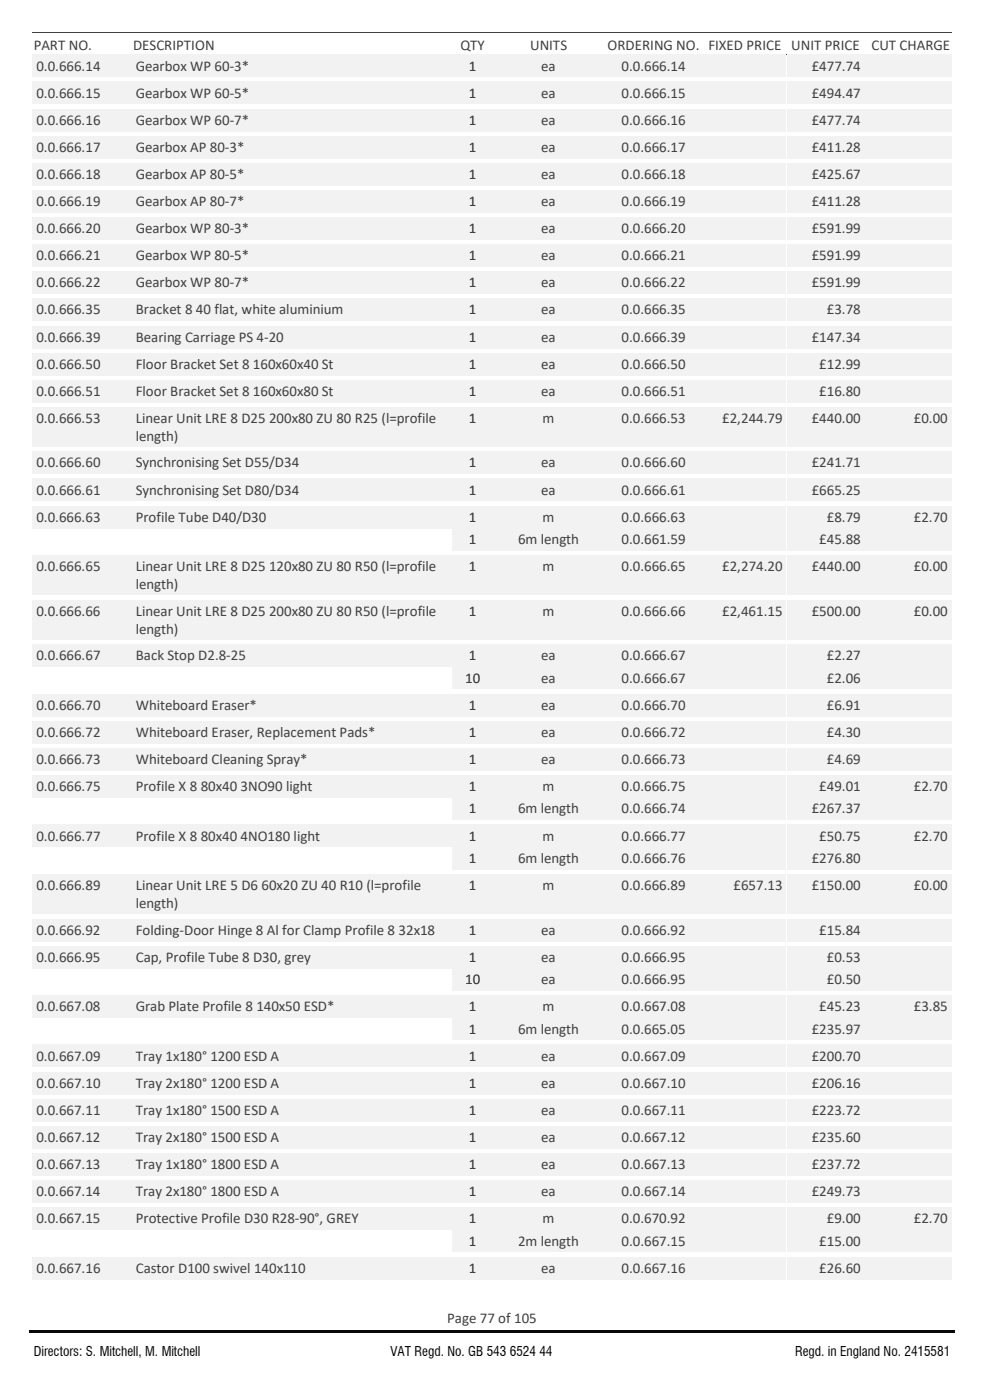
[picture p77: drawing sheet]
<svg xmlns="http://www.w3.org/2000/svg" width="210mm" height="297mm" viewBox="0 0 210 297" stroke-linecap="round" stroke-linejoin="round" font-family="sans-serif">
<defs><g id="words">
<g font-size="3.2" fill="#404040">
<text x="7.1" y="10.7">PART NO.</text>
<text x="28.2" y="10.7">DESCRIPTION</text>
<text x="97.6" y="10.7">QTY</text>
<text x="112.3" y="10.7">UNITS</text>
<text x="128.7" y="10.7">ORDERING NO. FIXED PRICE UNIT PRICE</text>
<text x="184.7" y="10.7">CUT CHARGE</text>
<text x="7.7" y="15">0.0.666.14</text>
<text x="28.8" y="15">Gearbox WP 60-3*</text>
<text x="114.7" y="15">ea</text>
<text x="131.7" y="15">0.0.666.14</text>
<text x="172" y="15">£477.74</text>
<text x="7.7" y="20.7">0.0.666.15</text>
<text x="28.8" y="20.7">Gearbox WP 60-5*</text>
<text x="114.7" y="20.7">ea</text>
<text x="131.7" y="20.7">0.0.666.15</text>
<text x="172" y="20.7">£494.47</text>
<text x="7.7" y="26.5">0.0.666.16</text>
<text x="28.8" y="26.5">Gearbox WP 60-7*</text>
<text x="114.7" y="26.5">ea</text>
<text x="131.7" y="26.5">0.0.666.16</text>
<text x="172" y="26.5">£477.74</text>
<text x="7.7" y="32.2">0.0.666.17</text>
<text x="28.8" y="32.2">Gearbox AP 80-3*</text>
<text x="114.7" y="32.2">ea</text>
<text x="131.7" y="32.2">0.0.666.17</text>
<text x="172" y="32.2">£411.28</text>
<text x="7.7" y="38">0.0.666.18</text>
<text x="28.8" y="38">Gearbox AP 80-5*</text>
<text x="114.7" y="38">ea</text>
<text x="131.7" y="38">0.0.666.18</text>
<text x="172" y="38">£425.67</text>
<text x="7.7" y="43.7">0.0.666.19</text>
<text x="28.8" y="43.7">Gearbox AP 80-7*</text>
<text x="114.7" y="43.7">ea</text>
<text x="131.7" y="43.7">0.0.666.19</text>
<text x="172" y="43.7">£411.28</text>
<text x="7.7" y="49.5">0.0.666.20</text>
<text x="28.8" y="49.5">Gearbox WP 80-3*</text>
<text x="114.7" y="49.5">ea</text>
<text x="131.7" y="49.5">0.0.666.20</text>
<text x="172" y="49.5">£591.99</text>
<text x="7.7" y="55.2">0.0.666.21</text>
<text x="28.8" y="55.2">Gearbox WP 80-5*</text>
<text x="114.7" y="55.2">ea</text>
<text x="131.7" y="55.2">0.0.666.21</text>
<text x="172" y="55.2">£591.99</text>
<text x="7.7" y="61">0.0.666.22</text>
<text x="28.8" y="61">Gearbox WP 80-7*</text>
<text x="114.7" y="61">ea</text>
<text x="131.7" y="61">0.0.666.22</text>
<text x="172" y="61">£591.99</text>
<text x="7.7" y="66.7">0.0.666.35</text>
<text x="28.8" y="66.7">Bracket 8 40 flat, white aluminium</text>
<text x="114.7" y="66.7">ea</text>
<text x="131.7" y="66.7">0.0.666.35</text>
<text x="175.2" y="66.7">£3.78</text>
<text x="7.7" y="72.5">0.0.666.39</text>
<text x="28.8" y="72.5">Bearing Carriage PS 4-20</text>
<text x="114.7" y="72.5">ea</text>
<text x="131.7" y="72.5">0.0.666.39</text>
<text x="172" y="72.5">£147.34</text>
<text x="7.7" y="78.2">0.0.666.50</text>
<text x="7.7" y="84">0.0.666.51</text>
<text x="28.8" y="78.2">Floor Bracket Set 8 160x60x40 St</text>
<text x="28.8" y="84">Floor Bracket Set 8 160x60x80 St</text>
<text x="114.7" y="78.2">ea</text>
<text x="114.7" y="84">ea</text>
<text x="131.7" y="78.2">0.0.666.50</text>
<text x="131.7" y="84">0.0.666.51</text>
<text x="173.6" y="78.2">£12.99</text>
<text x="173.6" y="84">£16.80</text>
<text x="7.7" y="89.7">0.0.666.53</text>
<text x="28.8" y="89.7">Linear Unit LRE 8 D25 200x80 ZU 80 R25 (l=profile</text>
<text x="115" y="89.7">m</text>
<text x="131.7" y="89.7">0.0.666.53</text>
<text x="153" y="89.7">£2,244.79</text>
<text x="172" y="89.7">£440.00</text>
<text x="193.6" y="89.7">£0.00</text>
<text x="28.8" y="93.6">length)</text>
<text x="7.7" y="99.2">0.0.666.60</text>
<text x="28.8" y="99.2">Synchronising Set D55/D34</text>
<text x="114.7" y="99.2">ea</text>
<text x="131.7" y="99.2">0.0.666.60</text>
<text x="172" y="99.2">£241.71</text>
<text x="7.7" y="104.9">0.0.666.61</text>
<text x="28.8" y="104.9">Synchronising Set D80/D34</text>
<text x="114.7" y="104.9">ea</text>
<text x="131.7" y="104.9">0.0.666.61</text>
<text x="172" y="104.9">£665.25</text>
<text x="7.7" y="110.7">0.0.666.63</text>
<text x="28.8" y="110.7">Profile Tube D40/D30</text>
<text x="115" y="110.7">m</text>
<text x="131.7" y="110.7">0.0.666.63</text>
<text x="175.2" y="110.7">£8.79</text>
<text x="193.6" y="110.7">£2.70</text>
<text x="109.8" y="115.4">6m length</text>
<text x="131.7" y="115.4">0.0.661.59</text>
<text x="173.6" y="115.4">£45.88</text>
<text x="7.7" y="121.1">0.0.666.65</text>
<text x="28.8" y="121.1">Linear Unit LRE 8 D25 120x80 ZU 80 R50 (l=profile</text>
<text x="28.8" y="125">length)</text>
<text x="115" y="121.1">m</text>
<text x="131.7" y="121.1">0.0.666.65</text>
<text x="153" y="121.1">£2,274.20</text>
<text x="172" y="121.1">£440.00</text>
<text x="193.6" y="121.1">£0.00</text>
<text x="7.7" y="130.6">0.0.666.66</text>
<text x="28.8" y="130.6">Linear Unit LRE 8 D25 200x80 ZU 80 R50 (l=profile</text>
<text x="115" y="130.6">m</text>
<text x="131.7" y="130.6">0.0.666.66</text>
<text x="153" y="130.6">£2,461.15</text>
<text x="172" y="130.6">£500.00</text>
<text x="193.6" y="130.6">£0.00</text>
<text x="28.8" y="134.5">length)</text>
<text x="7.7" y="140.1">0.0.666.67</text>
<text x="28.8" y="140.1">Back Stop D2.8-25</text>
<text x="114.7" y="140.1">ea</text>
<text x="131.7" y="140.1">0.0.666.67</text>
<text x="175.2" y="140.1">£2.27</text>
<text x="114.7" y="144.8">ea</text>
<text x="131.7" y="144.8">0.0.666.67</text>
<text x="175.2" y="144.8">£2.06</text>
<text x="7.7" y="150.6">0.0.666.70</text>
<text x="28.8" y="150.6">Whiteboard Eraser*</text>
<text x="114.7" y="150.6">ea</text>
<text x="131.7" y="150.6">0.0.666.70</text>
<text x="175.2" y="150.6">£6.91</text>
<text x="7.7" y="156.3">0.0.666.72</text>
<text x="28.8" y="156.3">Whiteboard Eraser, Replacement Pads*</text>
<text x="114.7" y="156.3">ea</text>
<text x="131.7" y="156.3">0.0.666.72</text>
<text x="175.2" y="156.3">£4.30</text>
<text x="7.7" y="162">0.0.666.73</text>
<text x="7.7" y="167.8">0.0.666.75</text>
<text x="28.8" y="162">Whiteboard Cleaning Spray*</text>
<text x="28.8" y="167.8">Profile X 8 80x40 3NO90 light</text>
<text x="114.7" y="162">ea</text>
<text x="115" y="167.8">m</text>
<text x="131.7" y="162">0.0.666.73</text>
<text x="131.7" y="167.8">0.0.666.75</text>
<text x="173.6" y="167.8">£49.01</text>
<text x="175.2" y="162">£4.69</text>
<text x="193.6" y="167.8">£2.70</text>
<text x="109.8" y="172.5">6m length</text>
<text x="131.7" y="172.5">0.0.666.74</text>
<text x="172" y="172.5">£267.37</text>
<text x="7.7" y="178.3">0.0.666.77</text>
<text x="28.8" y="178.3">Profile X 8 80x40 4NO180 light</text>
<text x="115" y="178.3">m</text>
<text x="131.7" y="178.3">0.0.666.77</text>
<text x="173.6" y="178.3">£50.75</text>
<text x="193.6" y="178.3">£2.70</text>
<text x="109.8" y="183.1">6m length</text>
<text x="131.7" y="183.1">0.0.666.76</text>
<text x="172" y="183.1">£276.80</text>
<text x="7.7" y="188.8">0.0.666.89</text>
<text x="28.8" y="188.8">Linear Unit LRE 5 D6 60x20 ZU 40 R10 (l=profile</text>
<text x="115" y="188.8">m</text>
<text x="131.7" y="188.8">0.0.666.89</text>
<text x="155.4" y="188.8">£657.13</text>
<text x="172" y="188.8">£150.00</text>
<text x="193.6" y="188.8">£0.00</text>
<text x="28.8" y="192.7">length)</text>
<text x="7.7" y="198.3">0.0.666.92</text>
<text x="7.7" y="204">0.0.666.95</text>
<text x="28.8" y="198.3">Folding-Door Hinge 8 Al for Clamp Profile 8 32x18</text>
<text x="28.8" y="204">Cap, Profile Tube 8 D30, grey</text>
<text x="114.7" y="198.3">ea</text>
<text x="114.7" y="204">ea</text>
<text x="131.7" y="198.3">0.0.666.92</text>
<text x="131.7" y="204">0.0.666.95</text>
<text x="173.6" y="198.3">£15.84</text>
<text x="175.2" y="204">£0.53</text>
<text x="114.7" y="208.7">ea</text>
<text x="131.7" y="208.7">0.0.666.95</text>
<text x="175.2" y="208.7">£0.50</text>
<text x="7.7" y="214.5">0.0.667.08</text>
<text x="28.8" y="214.5">Grab Plate Profile 8 140x50 ESD*</text>
<text x="115" y="214.5">m</text>
<text x="131.7" y="214.5">0.0.667.08</text>
<text x="173.6" y="214.5">£45.23</text>
<text x="193.6" y="214.5">£3.85</text>
<text x="109.8" y="219.2">6m length</text>
<text x="131.7" y="219.2">0.0.665.05</text>
<text x="172" y="219.2">£235.97</text>
<text x="7.7" y="225">0.0.667.09</text>
<text x="28.8" y="225">Tray 1x180° 1200 ESD A</text>
<text x="114.7" y="225">ea</text>
<text x="131.7" y="225">0.0.667.09</text>
<text x="172" y="225">£200.70</text>
<text x="7.7" y="230.7">0.0.667.10</text>
<text x="28.8" y="230.7">Tray 2x180° 1200 ESD A</text>
<text x="114.7" y="230.7">ea</text>
<text x="131.7" y="230.7">0.0.667.10</text>
<text x="172" y="230.7">£206.16</text>
<text x="7.7" y="236.5">0.0.667.11</text>
<text x="28.8" y="236.5">Tray 1x180° 1500 ESD A</text>
<text x="114.7" y="236.5">ea</text>
<text x="131.7" y="236.5">0.0.667.11</text>
<text x="172" y="236.5">£223.72</text>
<text x="7.7" y="242.2">0.0.667.12</text>
<text x="28.8" y="242.2">Tray 2x180° 1500 ESD A</text>
<text x="114.7" y="242.2">ea</text>
<text x="131.7" y="242.2">0.0.667.12</text>
<text x="172" y="242.2">£235.60</text>
<text x="7.7" y="248">0.0.667.13</text>
<text x="28.8" y="248">Tray 1x180° 1800 ESD A</text>
<text x="114.7" y="248">ea</text>
<text x="131.7" y="248">0.0.667.13</text>
<text x="172" y="248">£237.72</text>
<text x="7.7" y="253.7">0.0.667.14</text>
<text x="28.8" y="253.7">Tray 2x180° 1800 ESD A</text>
<text x="114.7" y="253.7">ea</text>
<text x="131.7" y="253.7">0.0.667.14</text>
<text x="172" y="253.7">£249.73</text>
<text x="7.7" y="259.5">0.0.667.15</text>
<text x="28.8" y="259.5">Protective Profile D30 R28-90°, GREY</text>
<text x="115" y="259.5">m</text>
<text x="131.7" y="259.5">0.0.670.92</text>
<text x="175.2" y="259.5">£9.00</text>
<text x="193.6" y="259.5">£2.70</text>
<text x="7.7" y="270">0.0.667.16</text>
<text x="28.8" y="270">Castor D100 swivel 140x110</text>
<text x="109.8" y="264.2">2m length</text>
<text x="114.7" y="270">ea</text>
<text x="131.7" y="264.2">0.0.667.15</text>
<text x="131.7" y="270">0.0.667.16</text>
<text x="173.6" y="264.2">£15.00</text>
<text x="173.6" y="270">£26.60</text>
<text x="94.8" y="280.5">Page 77 of 105</text>
</g>
<g font-size="3.2" fill="#222a35">
<text x="99.4" y="15">1</text>
<text x="99.4" y="20.7">1</text>
<text x="99.4" y="26.5">1</text>
<text x="99.4" y="32.2">1</text>
<text x="99.4" y="38">1</text>
<text x="99.4" y="43.7">1</text>
<text x="99.4" y="49.5">1</text>
<text x="99.4" y="55.2">1</text>
<text x="99.4" y="61">1</text>
<text x="99.4" y="66.7">1</text>
<text x="99.4" y="72.5">1</text>
<text x="99.4" y="78.2">1</text>
<text x="99.4" y="84">1</text>
<text x="99.4" y="89.7">1</text>
<text x="99.4" y="99.2">1</text>
<text x="99.4" y="104.9">1</text>
<text x="99.4" y="110.7">1</text>
<text x="99.4" y="115.4">1</text>
<text x="99.4" y="121.1">1</text>
<text x="99.4" y="130.6">1</text>
<text x="99.4" y="140.1">1</text>
<text x="98.6" y="144.8">10</text>
<text x="99.4" y="150.6">1</text>
<text x="99.4" y="156.3">1</text>
<text x="99.4" y="162">1</text>
<text x="99.4" y="167.8">1</text>
<text x="99.4" y="172.5">1</text>
<text x="99.4" y="178.3">1</text>
<text x="99.4" y="183.1">1</text>
<text x="99.4" y="188.8">1</text>
<text x="99.4" y="198.3">1</text>
<text x="99.4" y="204">1</text>
<text x="98.6" y="208.7">10</text>
<text x="99.4" y="214.5">1</text>
<text x="99.4" y="219.2">1</text>
<text x="99.4" y="225">1</text>
<text x="99.4" y="230.7">1</text>
<text x="99.4" y="236.5">1</text>
<text x="99.4" y="242.2">1</text>
<text x="99.4" y="248">1</text>
<text x="99.4" y="253.7">1</text>
<text x="99.4" y="259.5">1</text>
<text x="99.4" y="264.2">1</text>
<text x="99.4" y="270">1</text>
</g>
<g font-size="2.8">
<text x="7.1" y="287.6">Directors: S. Mitchell, M. Mitchell</text>
<text x="82.7" y="287.6">VAT Regd. No. GB 543 6524 44</text>
<text x="168.5" y="287.6">Regd. in England No. 2415581</text>
</g>
</g></defs>
<path d="M104.5 6.9h23.5" fill="none" stroke="#404040" stroke-width=".21"/>
<path d="M104.5 6.9h23.5" fill="none" stroke="#404040" stroke-width=".21"/>
<path d="M104.5 11.6h23.5" fill="none" stroke="#404040" stroke-width=".21"/>
<path d="M104.5 11.6h23.5" fill="none" stroke="#404040" stroke-width=".21"/>
<path d="M6.8 6.9h21.2" fill="none" stroke="#404040" stroke-width=".21"/>
<path d="M6.8 6.9h21.2" fill="none" stroke="#404040" stroke-width=".21"/>
<path d="M6.8 11.6h21.2" fill="none" stroke="#404040" stroke-width=".21"/>
<path d="M6.8 11.6h21.2" fill="none" stroke="#404040" stroke-width=".21"/>
<path d="M95.8 6.9h8.8" fill="none" stroke="#404040" stroke-width=".21"/>
<path d="M95.8 6.9h8.8" fill="none" stroke="#404040" stroke-width=".21"/>
<path d="M95.8 11.6h8.8" fill="none" stroke="#404040" stroke-width=".21"/>
<path d="M95.8 11.6h8.8" fill="none" stroke="#404040" stroke-width=".21"/>
<path d="M183.2 6.9h18.5" fill="none" stroke="#404040" stroke-width=".21"/>
<path d="M183.2 6.9h18.5" fill="none" stroke="#404040" stroke-width=".21"/>
<path d="M183.2 11.6h18.5" fill="none" stroke="#404040" stroke-width=".21"/>
<path d="M183.2 11.6h18.5" fill="none" stroke="#404040" stroke-width=".21"/>
<path d="M166.6 6.9h16.7" fill="none" stroke="#404040" stroke-width=".21"/>
<path d="M166.6 6.9h16.7" fill="none" stroke="#404040" stroke-width=".21"/>
<path d="M166.6 11.6h16.7" fill="none" stroke="#404040" stroke-width=".21"/>
<path d="M166.6 11.6h16.7" fill="none" stroke="#404040" stroke-width=".21"/>
<path d="M149 6.9h17.7" fill="none" stroke="#404040" stroke-width=".21"/>
<path d="M149 6.9h17.7" fill="none" stroke="#404040" stroke-width=".21"/>
<path d="M149 11.6h17.7" fill="none" stroke="#404040" stroke-width=".21"/>
<path d="M149 11.6h17.7" fill="none" stroke="#404040" stroke-width=".21"/>
<path d="M127.9 6.9h21.1" fill="none" stroke="#404040" stroke-width=".21"/>
<path d="M127.9 6.9h21.1" fill="none" stroke="#404040" stroke-width=".21"/>
<path d="M127.9 11.6h21.1" fill="none" stroke="#404040" stroke-width=".21"/>
<path d="M127.9 11.6h21.1" fill="none" stroke="#404040" stroke-width=".21"/>
<path d="M27.9 6.9h68" fill="none" stroke="#404040" stroke-width=".21"/>
<path d="M27.9 6.9h68" fill="none" stroke="#404040" stroke-width=".21"/>
<path d="M27.9 11.6h68" fill="none" stroke="#404040" stroke-width=".21"/>
<path d="M27.9 11.6h68" fill="none" stroke="#404040" stroke-width=".21"/>
<g fill="#f2f2f2">
<path d="M6.9 11.6h21v4.7h-21z" fill-rule="evenodd"/>
<path d="M95.9 11.6h8.6v4.7h-8.6z" fill-rule="evenodd"/>
<path d="M128 11.6h21v4.7h-21z" fill-rule="evenodd"/>
<path d="M149 11.6h17.6v4.7h-17.6z" fill-rule="evenodd"/>
<path d="M166.7 11.6h16.5v4.7h-16.5z" fill-rule="evenodd"/>
<path d="M183.3 11.6h18.3v4.7h-18.3z" fill-rule="evenodd"/>
<path d="M28 11.6h67.8v4.7h-67.8z" fill-rule="evenodd"/>
<path d="M104.6 11.6h23.3v4.7h-23.3z" fill-rule="evenodd"/>
<path d="M6.9 17.4h21v4.7h-21z" fill-rule="evenodd"/>
<path d="M95.9 17.4h8.6v4.7h-8.6z" fill-rule="evenodd"/>
<path d="M128 17.4h21v4.7h-21z" fill-rule="evenodd"/>
<path d="M149 17.4h17.6v4.7h-17.6z" fill-rule="evenodd"/>
<path d="M166.7 17.4h16.5v4.7h-16.5z" fill-rule="evenodd"/>
<path d="M183.3 17.4h18.3v4.7h-18.3z" fill-rule="evenodd"/>
<path d="M28 17.4h67.8v4.7h-67.8z" fill-rule="evenodd"/>
<path d="M104.6 17.4h23.3v4.7h-23.3z" fill-rule="evenodd"/>
<path d="M6.9 23.2h21v4.6h-21z" fill-rule="evenodd"/>
<path d="M95.9 23.2h8.6v4.6h-8.6z" fill-rule="evenodd"/>
<path d="M128 23.2h21v4.6h-21z" fill-rule="evenodd"/>
<path d="M149 23.2h17.6v4.6h-17.6z" fill-rule="evenodd"/>
<path d="M166.7 23.2h16.5v4.6h-16.5z" fill-rule="evenodd"/>
<path d="M183.3 23.2h18.3v4.6h-18.3z" fill-rule="evenodd"/>
<path d="M28 23.2h67.8v4.6h-67.8z" fill-rule="evenodd"/>
<path d="M104.6 23.2h23.3v4.6h-23.3z" fill-rule="evenodd"/>
<path d="M6.9 28.9h21v4.7h-21z" fill-rule="evenodd"/>
<path d="M95.9 28.9h8.6v4.7h-8.6z" fill-rule="evenodd"/>
<path d="M128 28.9h21v4.7h-21z" fill-rule="evenodd"/>
<path d="M149 28.9h17.6v4.7h-17.6z" fill-rule="evenodd"/>
<path d="M166.7 28.9h16.5v4.7h-16.5z" fill-rule="evenodd"/>
<path d="M183.3 28.9h18.3v4.7h-18.3z" fill-rule="evenodd"/>
<path d="M28 28.9h67.8v4.7h-67.8z" fill-rule="evenodd"/>
<path d="M104.6 28.9h23.3v4.7h-23.3z" fill-rule="evenodd"/>
<path d="M6.9 34.6h21v4.7h-21z" fill-rule="evenodd"/>
<path d="M95.9 34.6h8.6v4.7h-8.6z" fill-rule="evenodd"/>
<path d="M128 34.6h21v4.7h-21z" fill-rule="evenodd"/>
<path d="M149 34.6h17.6v4.7h-17.6z" fill-rule="evenodd"/>
<path d="M166.7 34.6h16.5v4.7h-16.5z" fill-rule="evenodd"/>
<path d="M183.3 34.6h18.3v4.7h-18.3z" fill-rule="evenodd"/>
<path d="M28 34.6h67.8v4.7h-67.8z" fill-rule="evenodd"/>
<path d="M104.6 34.6h23.3v4.7h-23.3z" fill-rule="evenodd"/>
<path d="M6.9 40.4h21v4.7h-21z" fill-rule="evenodd"/>
<path d="M95.9 40.4h8.6v4.7h-8.6z" fill-rule="evenodd"/>
<path d="M128 40.4h21v4.7h-21z" fill-rule="evenodd"/>
<path d="M149 40.4h17.6v4.7h-17.6z" fill-rule="evenodd"/>
<path d="M166.7 40.4h16.5v4.7h-16.5z" fill-rule="evenodd"/>
<path d="M183.3 40.4h18.3v4.7h-18.3z" fill-rule="evenodd"/>
<path d="M28 40.4h67.8v4.7h-67.8z" fill-rule="evenodd"/>
<path d="M104.6 40.4h23.3v4.7h-23.3z" fill-rule="evenodd"/>
<path d="M6.9 46.2h21v4.6h-21z" fill-rule="evenodd"/>
<path d="M95.9 46.2h8.6v4.6h-8.6z" fill-rule="evenodd"/>
<path d="M128 46.2h21v4.6h-21z" fill-rule="evenodd"/>
<path d="M149 46.2h17.6v4.6h-17.6z" fill-rule="evenodd"/>
<path d="M166.7 46.2h16.5v4.6h-16.5z" fill-rule="evenodd"/>
<path d="M183.3 46.2h18.3v4.6h-18.3z" fill-rule="evenodd"/>
<path d="M28 46.2h67.8v4.6h-67.8z" fill-rule="evenodd"/>
<path d="M104.6 46.2h23.3v4.6h-23.3z" fill-rule="evenodd"/>
<path d="M6.9 51.9h21v4.7h-21z" fill-rule="evenodd"/>
<path d="M95.9 51.9h8.6v4.7h-8.6z" fill-rule="evenodd"/>
<path d="M128 51.9h21v4.7h-21z" fill-rule="evenodd"/>
<path d="M149 51.9h17.6v4.7h-17.6z" fill-rule="evenodd"/>
<path d="M166.7 51.9h16.5v4.7h-16.5z" fill-rule="evenodd"/>
<path d="M183.3 51.9h18.3v4.7h-18.3z" fill-rule="evenodd"/>
<path d="M28 51.9h67.8v4.7h-67.8z" fill-rule="evenodd"/>
<path d="M104.6 51.9h23.3v4.7h-23.3z" fill-rule="evenodd"/>
<path d="M6.9 57.6h21v4.7h-21z" fill-rule="evenodd"/>
<path d="M95.9 57.6h8.6v4.7h-8.6z" fill-rule="evenodd"/>
<path d="M128 57.6h21v4.7h-21z" fill-rule="evenodd"/>
<path d="M149 57.6h17.6v4.7h-17.6z" fill-rule="evenodd"/>
<path d="M166.7 57.6h16.5v4.7h-16.5z" fill-rule="evenodd"/>
<path d="M183.3 57.6h18.3v4.7h-18.3z" fill-rule="evenodd"/>
<path d="M28 57.6h67.8v4.7h-67.8z" fill-rule="evenodd"/>
<path d="M104.6 57.6h23.3v4.7h-23.3z" fill-rule="evenodd"/>
<path d="M6.9 63.4h21v4.7h-21z" fill-rule="evenodd"/>
<path d="M95.9 63.4h8.6v4.7h-8.6z" fill-rule="evenodd"/>
<path d="M128 63.4h21v4.7h-21z" fill-rule="evenodd"/>
<path d="M149 63.4h17.6v4.7h-17.6z" fill-rule="evenodd"/>
<path d="M166.7 63.4h16.5v4.7h-16.5z" fill-rule="evenodd"/>
<path d="M183.3 63.4h18.3v4.7h-18.3z" fill-rule="evenodd"/>
<path d="M28 63.4h67.8v4.7h-67.8z" fill-rule="evenodd"/>
<path d="M104.6 63.4h23.3v4.7h-23.3z" fill-rule="evenodd"/>
<path d="M6.9 69.2h21v4.6h-21z" fill-rule="evenodd"/>
<path d="M95.9 69.2h8.6v4.6h-8.6z" fill-rule="evenodd"/>
<path d="M128 69.2h21v4.6h-21z" fill-rule="evenodd"/>
<path d="M149 69.2h17.6v4.6h-17.6z" fill-rule="evenodd"/>
<path d="M166.7 69.2h16.5v4.6h-16.5z" fill-rule="evenodd"/>
<path d="M183.3 69.2h18.3v4.6h-18.3z" fill-rule="evenodd"/>
<path d="M28 69.2h67.8v4.6h-67.8z" fill-rule="evenodd"/>
<path d="M104.6 69.2h23.3v4.6h-23.3z" fill-rule="evenodd"/>
<path d="M6.9 74.9h21v4.7h-21z" fill-rule="evenodd"/>
<path d="M95.9 74.9h8.6v4.7h-8.6z" fill-rule="evenodd"/>
<path d="M128 74.9h21v4.7h-21z" fill-rule="evenodd"/>
<path d="M149 74.9h17.6v4.7h-17.6z" fill-rule="evenodd"/>
<path d="M166.7 74.9h16.5v4.7h-16.5z" fill-rule="evenodd"/>
<path d="M183.3 74.9h18.3v4.7h-18.3z" fill-rule="evenodd"/>
<path d="M28 74.9h67.8v4.7h-67.8z" fill-rule="evenodd"/>
<path d="M104.6 74.9h23.3v4.7h-23.3z" fill-rule="evenodd"/>
<path d="M6.9 80.6h21v4.7h-21z" fill-rule="evenodd"/>
<path d="M95.9 80.6h8.6v4.7h-8.6z" fill-rule="evenodd"/>
<path d="M128 80.6h21v4.7h-21z" fill-rule="evenodd"/>
<path d="M149 80.6h17.6v4.7h-17.6z" fill-rule="evenodd"/>
<path d="M166.7 80.6h16.5v4.7h-16.5z" fill-rule="evenodd"/>
<path d="M183.3 80.6h18.3v4.7h-18.3z" fill-rule="evenodd"/>
<path d="M28 80.6h67.8v4.7h-67.8z" fill-rule="evenodd"/>
<path d="M104.6 80.6h23.3v4.7h-23.3z" fill-rule="evenodd"/>
<path d="M6.9 86.4h21v8.4h-21z" fill-rule="evenodd"/>
<path d="M95.9 86.4h8.6v8.4h-8.6z" fill-rule="evenodd"/>
<path d="M128 86.4h21v8.4h-21z" fill-rule="evenodd"/>
<path d="M149 86.4h17.6v8.4h-17.6z" fill-rule="evenodd"/>
<path d="M166.7 86.4h16.5v8.4h-16.5z" fill-rule="evenodd"/>
<path d="M183.3 86.4h18.3v8.4h-18.3z" fill-rule="evenodd"/>
<path d="M28 86.4h67.8v8.4h-67.8z" fill-rule="evenodd"/>
<path d="M104.6 86.4h23.3v8.4h-23.3z" fill-rule="evenodd"/>
<path d="M6.9 95.8h21v4.7h-21z" fill-rule="evenodd"/>
<path d="M95.9 95.8h8.6v4.7h-8.6z" fill-rule="evenodd"/>
<path d="M128 95.8h21v4.7h-21z" fill-rule="evenodd"/>
<path d="M149 95.8h17.6v4.7h-17.6z" fill-rule="evenodd"/>
<path d="M166.7 95.8h16.5v4.7h-16.5z" fill-rule="evenodd"/>
<path d="M183.3 95.8h18.3v4.7h-18.3z" fill-rule="evenodd"/>
<path d="M28 95.8h67.8v4.7h-67.8z" fill-rule="evenodd"/>
<path d="M104.6 95.8h23.3v4.7h-23.3z" fill-rule="evenodd"/>
<path d="M6.9 101.6h21v4.6h-21z" fill-rule="evenodd"/>
<path d="M95.9 101.6h8.6v4.6h-8.6z" fill-rule="evenodd"/>
<path d="M128 101.6h21v4.6h-21z" fill-rule="evenodd"/>
<path d="M149 101.6h17.6v4.6h-17.6z" fill-rule="evenodd"/>
<path d="M166.7 101.6h16.5v4.6h-16.5z" fill-rule="evenodd"/>
<path d="M183.3 101.6h18.3v4.6h-18.3z" fill-rule="evenodd"/>
<path d="M28 101.6h67.8v4.6h-67.8z" fill-rule="evenodd"/>
<path d="M104.6 101.6h23.3v4.6h-23.3z" fill-rule="evenodd"/>
<path d="M6.9 107.4h21v4.6h-21z" fill-rule="evenodd"/>
<path d="M95.9 107.4h8.6v4.6h-8.6z" fill-rule="evenodd"/>
<path d="M128 107.4h21v4.6h-21z" fill-rule="evenodd"/>
<path d="M149 107.4h17.6v4.6h-17.6z" fill-rule="evenodd"/>
<path d="M166.7 107.4h16.5v4.6h-16.5z" fill-rule="evenodd"/>
<path d="M183.3 107.4h18.3v4.6h-18.3z" fill-rule="evenodd"/>
<path d="M28 107.4h67.8v4.6h-67.8z" fill-rule="evenodd"/>
<path d="M104.6 107.4h23.3v4.6h-23.3z" fill-rule="evenodd"/>
<path d="M95.9 112.1h8.6v4.7h-8.6z" fill-rule="evenodd"/>
<path d="M128 112.1h21v4.7h-21z" fill-rule="evenodd"/>
<path d="M149 112.1h17.6v4.7h-17.6z" fill-rule="evenodd"/>
<path d="M166.7 112.1h16.5v4.7h-16.5z" fill-rule="evenodd"/>
<path d="M183.3 112.1h18.3v4.7h-18.3z" fill-rule="evenodd"/>
<path d="M104.6 112.1h23.3v4.7h-23.3z" fill-rule="evenodd"/>
<path d="M6.9 117.8h21v8.4h-21z" fill-rule="evenodd"/>
<path d="M95.9 117.8h8.6v8.4h-8.6z" fill-rule="evenodd"/>
<path d="M128 117.8h21v8.4h-21z" fill-rule="evenodd"/>
<path d="M149 117.8h17.6v8.4h-17.6z" fill-rule="evenodd"/>
<path d="M166.7 117.8h16.5v8.4h-16.5z" fill-rule="evenodd"/>
<path d="M183.3 117.8h18.3v8.4h-18.3z" fill-rule="evenodd"/>
<path d="M28 117.8h67.8v8.4h-67.8z" fill-rule="evenodd"/>
<path d="M104.6 117.8h23.3v8.4h-23.3z" fill-rule="evenodd"/>
<path d="M6.9 127.3h21v8.4h-21z" fill-rule="evenodd"/>
<path d="M95.9 127.3h8.6v8.4h-8.6z" fill-rule="evenodd"/>
<path d="M128 127.3h21v8.4h-21z" fill-rule="evenodd"/>
<path d="M149 127.3h17.6v8.4h-17.6z" fill-rule="evenodd"/>
<path d="M166.7 127.3h16.5v8.4h-16.5z" fill-rule="evenodd"/>
<path d="M183.3 127.3h18.3v8.4h-18.3z" fill-rule="evenodd"/>
<path d="M28 127.3h67.8v8.4h-67.8z" fill-rule="evenodd"/>
<path d="M104.6 127.3h23.3v8.4h-23.3z" fill-rule="evenodd"/>
<path d="M6.9 136.7h21v4.7h-21z" fill-rule="evenodd"/>
<path d="M95.9 136.7h8.6v4.7h-8.6z" fill-rule="evenodd"/>
<path d="M128 136.7h21v4.7h-21z" fill-rule="evenodd"/>
<path d="M149 136.7h17.6v4.7h-17.6z" fill-rule="evenodd"/>
<path d="M166.7 136.7h16.5v4.7h-16.5z" fill-rule="evenodd"/>
<path d="M183.3 136.7h18.3v4.7h-18.3z" fill-rule="evenodd"/>
<path d="M28 136.7h67.8v4.7h-67.8z" fill-rule="evenodd"/>
<path d="M104.6 136.7h23.3v4.7h-23.3z" fill-rule="evenodd"/>
<path d="M95.9 141.5h8.6v4.6h-8.6z" fill-rule="evenodd"/>
<path d="M128 141.5h21v4.6h-21z" fill-rule="evenodd"/>
<path d="M149 141.5h17.6v4.6h-17.6z" fill-rule="evenodd"/>
<path d="M166.7 141.5h16.5v4.6h-16.5z" fill-rule="evenodd"/>
<path d="M183.3 141.5h18.3v4.6h-18.3z" fill-rule="evenodd"/>
<path d="M104.6 141.5h23.3v4.6h-23.3z" fill-rule="evenodd"/>
<path d="M6.9 147.2h21v4.7h-21z" fill-rule="evenodd"/>
<path d="M95.9 147.2h8.6v4.7h-8.6z" fill-rule="evenodd"/>
<path d="M128 147.2h21v4.7h-21z" fill-rule="evenodd"/>
<path d="M149 147.2h17.6v4.7h-17.6z" fill-rule="evenodd"/>
<path d="M166.7 147.2h16.5v4.7h-16.5z" fill-rule="evenodd"/>
<path d="M183.3 147.2h18.3v4.7h-18.3z" fill-rule="evenodd"/>
<path d="M28 147.2h67.8v4.7h-67.8z" fill-rule="evenodd"/>
<path d="M104.6 147.2h23.3v4.7h-23.3z" fill-rule="evenodd"/>
<path d="M6.9 153h21v4.7h-21z" fill-rule="evenodd"/>
<path d="M95.9 153h8.6v4.7h-8.6z" fill-rule="evenodd"/>
<path d="M128 153h21v4.7h-21z" fill-rule="evenodd"/>
<path d="M149 153h17.6v4.7h-17.6z" fill-rule="evenodd"/>
<path d="M166.7 153h16.5v4.7h-16.5z" fill-rule="evenodd"/>
<path d="M183.3 153h18.3v4.7h-18.3z" fill-rule="evenodd"/>
<path d="M28 153h67.8v4.7h-67.8z" fill-rule="evenodd"/>
<path d="M104.6 153h23.3v4.7h-23.3z" fill-rule="evenodd"/>
<path d="M6.9 158.7h21v4.7h-21z" fill-rule="evenodd"/>
<path d="M95.9 158.7h8.6v4.7h-8.6z" fill-rule="evenodd"/>
<path d="M128 158.7h21v4.7h-21z" fill-rule="evenodd"/>
<path d="M149 158.7h17.6v4.7h-17.6z" fill-rule="evenodd"/>
<path d="M166.7 158.7h16.5v4.7h-16.5z" fill-rule="evenodd"/>
<path d="M183.3 158.7h18.3v4.7h-18.3z" fill-rule="evenodd"/>
<path d="M28 158.7h67.8v4.7h-67.8z" fill-rule="evenodd"/>
<path d="M104.6 158.7h23.3v4.7h-23.3z" fill-rule="evenodd"/>
<path d="M6.9 164.5h21v4.6h-21z" fill-rule="evenodd"/>
<path d="M95.9 164.5h8.6v4.6h-8.6z" fill-rule="evenodd"/>
<path d="M128 164.5h21v4.6h-21z" fill-rule="evenodd"/>
<path d="M149 164.5h17.6v4.6h-17.6z" fill-rule="evenodd"/>
<path d="M166.7 164.5h16.5v4.6h-16.5z" fill-rule="evenodd"/>
<path d="M183.3 164.5h18.3v4.6h-18.3z" fill-rule="evenodd"/>
<path d="M28 164.5h67.8v4.6h-67.8z" fill-rule="evenodd"/>
<path d="M104.6 164.5h23.3v4.6h-23.3z" fill-rule="evenodd"/>
<path d="M95.9 169.2h8.6v4.7h-8.6z" fill-rule="evenodd"/>
<path d="M128 169.2h21v4.7h-21z" fill-rule="evenodd"/>
<path d="M149 169.2h17.6v4.7h-17.6z" fill-rule="evenodd"/>
<path d="M166.7 169.2h16.5v4.7h-16.5z" fill-rule="evenodd"/>
<path d="M183.3 169.2h18.3v4.7h-18.3z" fill-rule="evenodd"/>
<path d="M104.6 169.2h23.3v4.7h-23.3z" fill-rule="evenodd"/>
<path d="M6.9 175h21v4.6h-21z" fill-rule="evenodd"/>
<path d="M95.9 175h8.6v4.6h-8.6z" fill-rule="evenodd"/>
<path d="M128 175h21v4.6h-21z" fill-rule="evenodd"/>
<path d="M149 175h17.6v4.6h-17.6z" fill-rule="evenodd"/>
<path d="M166.7 175h16.5v4.6h-16.5z" fill-rule="evenodd"/>
<path d="M183.3 175h18.3v4.6h-18.3z" fill-rule="evenodd"/>
<path d="M28 175h67.8v4.6h-67.8z" fill-rule="evenodd"/>
<path d="M104.6 175h23.3v4.6h-23.3z" fill-rule="evenodd"/>
<path d="M95.9 179.7h8.6v4.7h-8.6z" fill-rule="evenodd"/>
<path d="M128 179.7h21v4.7h-21z" fill-rule="evenodd"/>
<path d="M149 179.7h17.6v4.7h-17.6z" fill-rule="evenodd"/>
<path d="M166.7 179.7h16.5v4.7h-16.5z" fill-rule="evenodd"/>
<path d="M183.3 179.7h18.3v4.7h-18.3z" fill-rule="evenodd"/>
<path d="M104.6 179.7h23.3v4.7h-23.3z" fill-rule="evenodd"/>
<path d="M6.9 185.5h21v8.3h-21z" fill-rule="evenodd"/>
<path d="M95.9 185.5h8.6v8.3h-8.6z" fill-rule="evenodd"/>
<path d="M128 185.5h21v8.3h-21z" fill-rule="evenodd"/>
<path d="M149 185.5h17.6v8.3h-17.6z" fill-rule="evenodd"/>
<path d="M166.7 185.5h16.5v8.3h-16.5z" fill-rule="evenodd"/>
<path d="M183.3 185.5h18.3v8.3h-18.3z" fill-rule="evenodd"/>
<path d="M28 185.5h67.8v8.3h-67.8z" fill-rule="evenodd"/>
<path d="M104.6 185.5h23.3v8.3h-23.3z" fill-rule="evenodd"/>
<path d="M6.9 194.9h21v4.7h-21z" fill-rule="evenodd"/>
<path d="M95.9 194.9h8.6v4.7h-8.6z" fill-rule="evenodd"/>
<path d="M128 194.9h21v4.7h-21z" fill-rule="evenodd"/>
<path d="M149 194.9h17.6v4.7h-17.6z" fill-rule="evenodd"/>
<path d="M166.7 194.9h16.5v4.7h-16.5z" fill-rule="evenodd"/>
<path d="M183.3 194.9h18.3v4.7h-18.3z" fill-rule="evenodd"/>
<path d="M28 194.9h67.8v4.7h-67.8z" fill-rule="evenodd"/>
<path d="M104.6 194.9h23.3v4.7h-23.3z" fill-rule="evenodd"/>
<path d="M6.9 200.7h21v4.6h-21z" fill-rule="evenodd"/>
<path d="M95.9 200.7h8.6v4.6h-8.6z" fill-rule="evenodd"/>
<path d="M128 200.7h21v4.6h-21z" fill-rule="evenodd"/>
<path d="M149 200.7h17.6v4.6h-17.6z" fill-rule="evenodd"/>
<path d="M166.7 200.7h16.5v4.6h-16.5z" fill-rule="evenodd"/>
<path d="M183.3 200.7h18.3v4.6h-18.3z" fill-rule="evenodd"/>
<path d="M28 200.7h67.8v4.6h-67.8z" fill-rule="evenodd"/>
<path d="M104.6 200.7h23.3v4.6h-23.3z" fill-rule="evenodd"/>
<path d="M95.9 205.4h8.6v4.7h-8.6z" fill-rule="evenodd"/>
<path d="M128 205.4h21v4.7h-21z" fill-rule="evenodd"/>
<path d="M149 205.4h17.6v4.7h-17.6z" fill-rule="evenodd"/>
<path d="M166.7 205.4h16.5v4.7h-16.5z" fill-rule="evenodd"/>
<path d="M183.3 205.4h18.3v4.7h-18.3z" fill-rule="evenodd"/>
<path d="M104.6 205.4h23.3v4.7h-23.3z" fill-rule="evenodd"/>
<path d="M6.9 211.2h21v4.7h-21z" fill-rule="evenodd"/>
<path d="M95.9 211.2h8.6v4.7h-8.6z" fill-rule="evenodd"/>
<path d="M128 211.2h21v4.7h-21z" fill-rule="evenodd"/>
<path d="M149 211.2h17.6v4.7h-17.6z" fill-rule="evenodd"/>
<path d="M166.7 211.2h16.5v4.7h-16.5z" fill-rule="evenodd"/>
<path d="M183.3 211.2h18.3v4.7h-18.3z" fill-rule="evenodd"/>
<path d="M28 211.2h67.8v4.7h-67.8z" fill-rule="evenodd"/>
<path d="M104.6 211.2h23.3v4.7h-23.3z" fill-rule="evenodd"/>
<path d="M95.9 215.9h8.6v4.7h-8.6z" fill-rule="evenodd"/>
<path d="M128 215.9h21v4.7h-21z" fill-rule="evenodd"/>
<path d="M149 215.9h17.6v4.7h-17.6z" fill-rule="evenodd"/>
<path d="M166.7 215.9h16.5v4.7h-16.5z" fill-rule="evenodd"/>
<path d="M183.3 215.9h18.3v4.7h-18.3z" fill-rule="evenodd"/>
<path d="M104.6 215.9h23.3v4.7h-23.3z" fill-rule="evenodd"/>
<path d="M6.9 221.6h21v4.7h-21z" fill-rule="evenodd"/>
<path d="M95.9 221.6h8.6v4.7h-8.6z" fill-rule="evenodd"/>
<path d="M128 221.6h21v4.7h-21z" fill-rule="evenodd"/>
<path d="M149 221.6h17.6v4.7h-17.6z" fill-rule="evenodd"/>
<path d="M166.7 221.6h16.5v4.7h-16.5z" fill-rule="evenodd"/>
<path d="M183.3 221.6h18.3v4.7h-18.3z" fill-rule="evenodd"/>
<path d="M28 221.6h67.8v4.7h-67.8z" fill-rule="evenodd"/>
<path d="M104.6 221.6h23.3v4.7h-23.3z" fill-rule="evenodd"/>
<path d="M6.9 227.4h21v4.7h-21z" fill-rule="evenodd"/>
<path d="M95.9 227.4h8.6v4.7h-8.6z" fill-rule="evenodd"/>
<path d="M128 227.4h21v4.7h-21z" fill-rule="evenodd"/>
<path d="M149 227.4h17.6v4.7h-17.6z" fill-rule="evenodd"/>
<path d="M166.7 227.4h16.5v4.7h-16.5z" fill-rule="evenodd"/>
<path d="M183.3 227.4h18.3v4.7h-18.3z" fill-rule="evenodd"/>
<path d="M28 227.4h67.8v4.7h-67.8z" fill-rule="evenodd"/>
<path d="M104.6 227.4h23.3v4.7h-23.3z" fill-rule="evenodd"/>
<path d="M6.9 233.2h21v4.6h-21z" fill-rule="evenodd"/>
<path d="M95.9 233.2h8.6v4.6h-8.6z" fill-rule="evenodd"/>
<path d="M128 233.2h21v4.6h-21z" fill-rule="evenodd"/>
<path d="M149 233.2h17.6v4.6h-17.6z" fill-rule="evenodd"/>
<path d="M166.7 233.2h16.5v4.6h-16.5z" fill-rule="evenodd"/>
<path d="M183.3 233.2h18.3v4.6h-18.3z" fill-rule="evenodd"/>
<path d="M28 233.2h67.8v4.6h-67.8z" fill-rule="evenodd"/>
<path d="M104.6 233.2h23.3v4.6h-23.3z" fill-rule="evenodd"/>
<path d="M6.9 238.9h21v4.7h-21z" fill-rule="evenodd"/>
<path d="M95.9 238.9h8.6v4.7h-8.6z" fill-rule="evenodd"/>
<path d="M128 238.9h21v4.7h-21z" fill-rule="evenodd"/>
<path d="M149 238.9h17.6v4.7h-17.6z" fill-rule="evenodd"/>
<path d="M166.7 238.9h16.5v4.7h-16.5z" fill-rule="evenodd"/>
<path d="M183.3 238.9h18.3v4.7h-18.3z" fill-rule="evenodd"/>
<path d="M28 238.9h67.8v4.7h-67.8z" fill-rule="evenodd"/>
<path d="M104.6 238.9h23.3v4.7h-23.3z" fill-rule="evenodd"/>
<path d="M6.9 244.6h21v4.7h-21z" fill-rule="evenodd"/>
<path d="M95.9 244.6h8.6v4.7h-8.6z" fill-rule="evenodd"/>
<path d="M128 244.6h21v4.7h-21z" fill-rule="evenodd"/>
<path d="M149 244.6h17.6v4.7h-17.6z" fill-rule="evenodd"/>
<path d="M166.7 244.6h16.5v4.7h-16.5z" fill-rule="evenodd"/>
<path d="M183.3 244.6h18.3v4.7h-18.3z" fill-rule="evenodd"/>
<path d="M28 244.6h67.8v4.7h-67.8z" fill-rule="evenodd"/>
<path d="M104.6 244.6h23.3v4.7h-23.3z" fill-rule="evenodd"/>
<path d="M6.9 250.4h21v4.7h-21z" fill-rule="evenodd"/>
<path d="M95.9 250.4h8.6v4.7h-8.6z" fill-rule="evenodd"/>
<path d="M128 250.4h21v4.7h-21z" fill-rule="evenodd"/>
<path d="M149 250.4h17.6v4.7h-17.6z" fill-rule="evenodd"/>
<path d="M166.7 250.4h16.5v4.7h-16.5z" fill-rule="evenodd"/>
<path d="M183.3 250.4h18.3v4.7h-18.3z" fill-rule="evenodd"/>
<path d="M28 250.4h67.8v4.7h-67.8z" fill-rule="evenodd"/>
<path d="M104.6 250.4h23.3v4.7h-23.3z" fill-rule="evenodd"/>
<path d="M6.9 256.2h21v4.6h-21z" fill-rule="evenodd"/>
<path d="M95.9 256.2h8.6v4.6h-8.6z" fill-rule="evenodd"/>
<path d="M128 256.2h21v4.6h-21z" fill-rule="evenodd"/>
<path d="M149 256.2h17.6v4.6h-17.6z" fill-rule="evenodd"/>
<path d="M166.7 256.2h16.5v4.6h-16.5z" fill-rule="evenodd"/>
<path d="M183.3 256.2h18.3v4.6h-18.3z" fill-rule="evenodd"/>
<path d="M28 256.2h67.8v4.6h-67.8z" fill-rule="evenodd"/>
<path d="M104.6 256.2h23.3v4.6h-23.3z" fill-rule="evenodd"/>
<path d="M95.9 260.9h8.6v4.7h-8.6z" fill-rule="evenodd"/>
<path d="M128 260.9h21v4.7h-21z" fill-rule="evenodd"/>
<path d="M149 260.9h17.6v4.7h-17.6z" fill-rule="evenodd"/>
<path d="M166.7 260.9h16.5v4.7h-16.5z" fill-rule="evenodd"/>
<path d="M183.3 260.9h18.3v4.7h-18.3z" fill-rule="evenodd"/>
<path d="M104.6 260.9h23.3v4.7h-23.3z" fill-rule="evenodd"/>
<path d="M6.9 266.7h21v4.6h-21z" fill-rule="evenodd"/>
<path d="M95.9 266.7h8.6v4.6h-8.6z" fill-rule="evenodd"/>
<path d="M128 266.7h21v4.6h-21z" fill-rule="evenodd"/>
<path d="M149 266.7h17.6v4.6h-17.6z" fill-rule="evenodd"/>
<path d="M166.7 266.7h16.5v4.6h-16.5z" fill-rule="evenodd"/>
<path d="M183.3 266.7h18.3v4.6h-18.3z" fill-rule="evenodd"/>
<path d="M28 266.7h67.8v4.6h-67.8z" fill-rule="evenodd"/>
<path d="M104.6 266.7h23.3v4.6h-23.3z" fill-rule="evenodd"/>
</g>
<path d="M6.2 282.6h196.1" fill="none" stroke="#000" stroke-width=".35"/>
<path d="M6.2 282.3h196.1" fill="none" stroke="#000" stroke-width=".36"/>
<use href="#words"/>
</svg>
